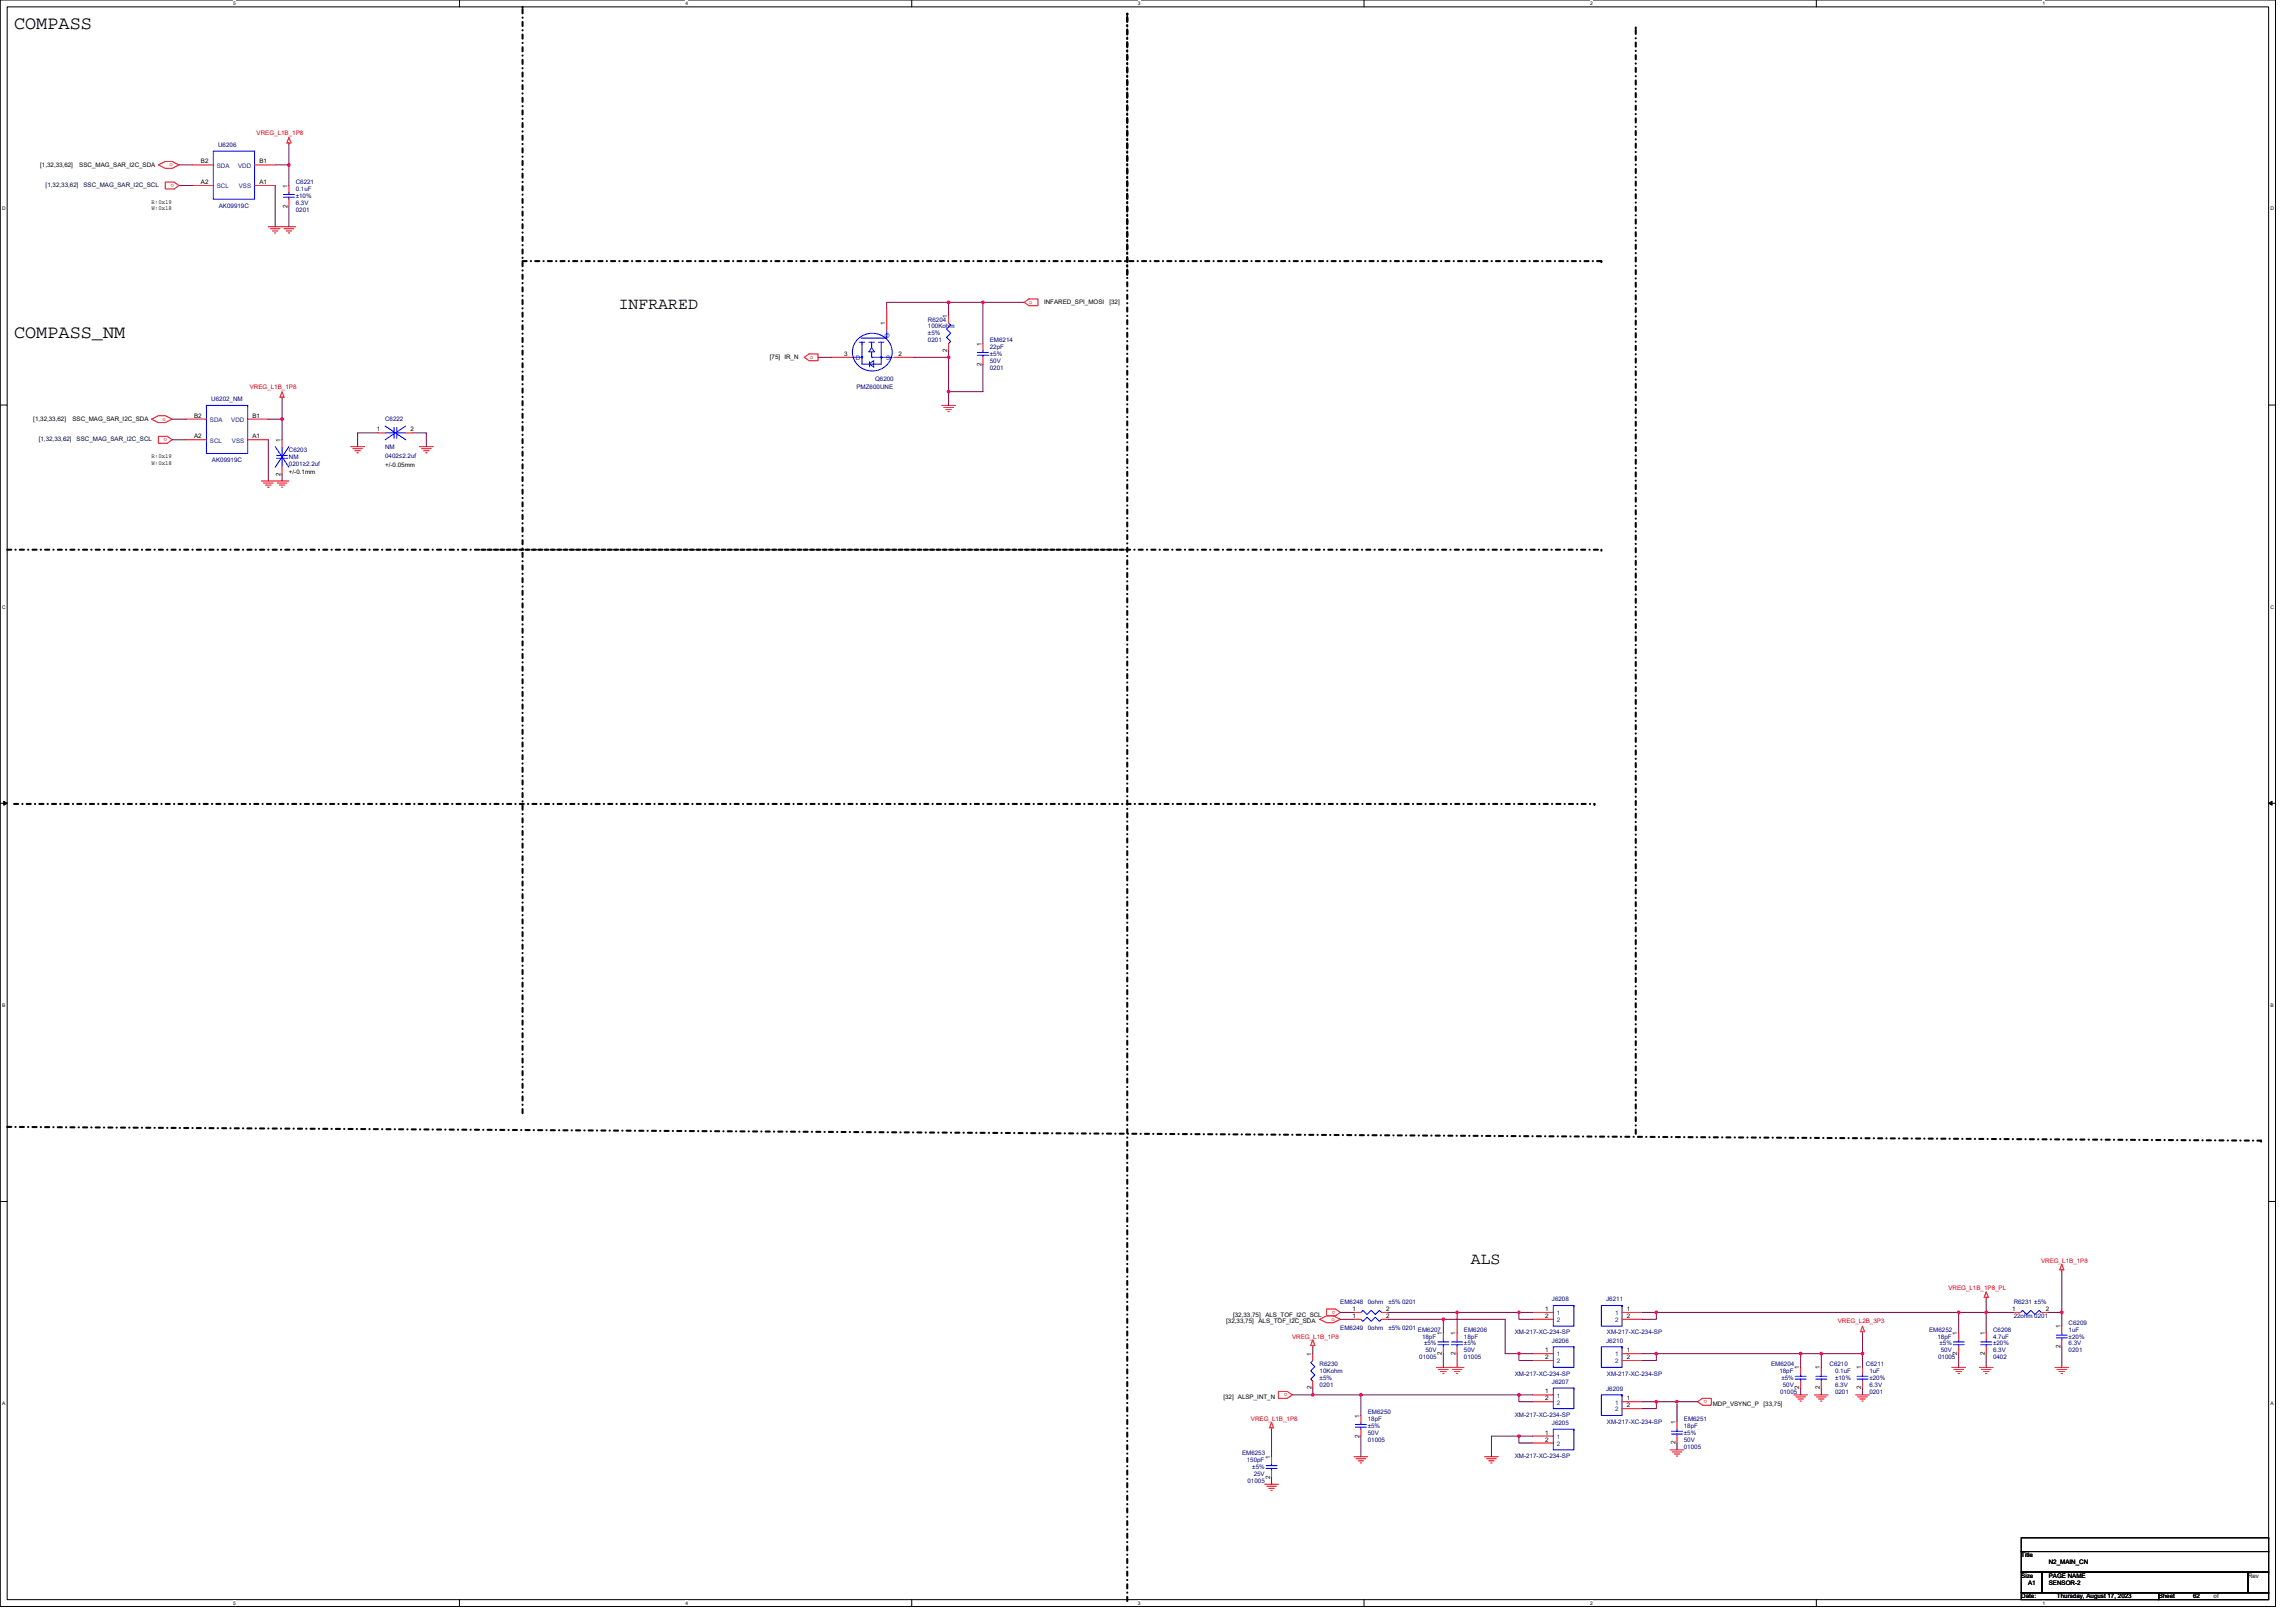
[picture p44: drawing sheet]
<svg xmlns="http://www.w3.org/2000/svg" width="297mm" height="210mm" viewBox="0 0 297 210" stroke-linecap="round" stroke-linejoin="round" font-family="sans-serif">
<defs><g id="words">
<g font-size="2.4">
<text x="1.8" y="3.8">COMPASS</text>
<text x="1.8" y="43.8">COMPASS_NM</text>
</g>
<g font-size="2.1">
<text x="80" y="40">INFRARED</text>
<text x="190.3" y="163.6">ALS</text>
</g>
<g font-size=".8" fill="#f00">
<text x="33.2" y="17.4">VREG_L1B_1P8</text>
<text x="21.9" y="21.5">o</text>
<text x="22.5" y="23.8" transform="rotate(180 22.5 23.8)">o</text>
<text x="133.1" y="39.3">o</text>
<text x="104.8" y="46.4">o</text>
<text x="32.3" y="50.3">VREG_L1B_1P8</text>
<text x="21" y="54.4">o</text>
<text x="21.6" y="56.7" transform="rotate(180 21.6 56.7)">o</text>
<text x="252.1" y="167">VREG_L1B_1P8_PL</text>
<text x="264.1" y="163.4">VREG_L1B_1P8</text>
<text x="167.2" y="173.2">VREG_L1B_1P8</text>
<text x="172.2" y="170.9">o</text>
<text x="172.8" y="169.6" transform="rotate(180 172.8 169.6)">o</text>
<text x="237.8" y="171.2">VREG_L2B_3P3</text>
<text x="161.8" y="183.9">VREG_L1B_1P8</text>
<text x="166.5" y="180.2" transform="rotate(180 166.5 180.2)">o</text>
<text x="220.9" y="181.1" transform="rotate(180 220.9 181.1)">o</text>
</g>
<g font-size=".8">
<text x="5.2" y="21.6">[1,32,33,62]</text>
<text x="10.3" y="21.6">SSC_MAG_SAR_I2C_SDA</text>
<text x="26" y="23.8">A2</text>
<text x="26" y="21.2">B2</text>
<text x="33.6" y="21.2">B1</text>
<text x="33.6" y="23.8">A1</text>
<text x="19.6" y="26.4">R:0x19</text>
<text x="19.6" y="27.2">W:0x18</text>
<text x="37.2" y="26.9" transform="rotate(-90 37.2 26.9)">2</text>
<text x="37.2" y="24.3" transform="rotate(-90 37.2 24.3)">1</text>
<text x="122.5" y="41.2" transform="rotate(-90 122.5 41.2)">1</text>
<text x="135.1" y="39.4">INFARED_SPI_MOSI</text>
<text x="143.5" y="39.4">[32]</text>
<text x="99.6" y="46.4">[75] IR_N</text>
<text x="109.2" y="46">3</text>
<text x="114.5" y="42" transform="rotate(-90 114.5 42)">1</text>
<text x="116.2" y="46">2</text>
<text x="122.5" y="45.5" transform="rotate(-90 122.5 45.5)">2</text>
<text x="127" y="47.3" transform="rotate(-90 127 47.3)">2</text>
<text x="127" y="44.7" transform="rotate(-90 127 44.7)">1</text>
<text x="4.3" y="54.5">[1,32,33,62]</text>
<text x="9.4" y="54.5">SSC_MAG_SAR_I2C_SDA</text>
<text x="19.6" y="59.3">R:0x19</text>
<text x="25.1" y="56.7">A2</text>
<text x="25.1" y="54">B2</text>
<text x="32.7" y="56.7">A1</text>
<text x="32.7" y="54">B1</text>
<text x="36.3" y="57.2" transform="rotate(-90 36.3 57.2)">1</text>
<text x="48.8" y="55.8">1</text>
<text x="53.1" y="55.8">2</text>
<text x="19.6" y="60.1">W:0x18</text>
<text x="36.3" y="61.5" transform="rotate(-90 36.3 61.5)">2</text>
<text x="37.4" y="61.3">+/-0.1mm</text>
<text x="49.8" y="60.5">+/-0.05mm</text>
<text x="158.6" y="171.2">[32,33,75]</text>
<text x="159.5" y="170.3">[32,33,75]</text>
<text x="162.8" y="171.2">ALS_TOF_I2C_SDA</text>
<text x="163.7" y="170.3">ALS_TOF_I2C_SCL</text>
<text x="175" y="170.5">1</text>
<text x="175" y="169.6">1</text>
<text x="179.4" y="170.5">2</text>
<text x="179.4" y="169.6">2</text>
<text x="186.5" y="172.7" transform="rotate(-90 186.5 172.7)">1</text>
<text x="188.3" y="172.7" transform="rotate(-90 188.3 172.7)">1</text>
<text x="199.9" y="169.6">1</text>
<text x="199.9" y="170.5">2</text>
<text x="210.5" y="169.6">1</text>
<text x="210.5" y="170.5">2</text>
<text x="253.2" y="172.7" transform="rotate(-90 253.2 172.7)">1</text>
<text x="256.8" y="172.7" transform="rotate(-90 256.8 172.7)">1</text>
<text x="260.3" y="169.6">1</text>
<text x="264.7" y="169.6">2</text>
<text x="266.6" y="171.8" transform="rotate(-90 266.6 171.8)">1</text>
<text x="169.7" y="179.8" transform="rotate(-90 169.7 179.8)">2</text>
<text x="169.7" y="175.4" transform="rotate(-90 169.7 175.4)">1</text>
<text x="186.5" y="175.3" transform="rotate(-90 186.5 175.3)">2</text>
<text x="188.3" y="175.3" transform="rotate(-90 188.3 175.3)">2</text>
<text x="199.9" y="174.9">1</text>
<text x="199.9" y="175.8">2</text>
<text x="210.5" y="174.9">1</text>
<text x="210.5" y="175.8">2</text>
<text x="232.8" y="179.8" transform="rotate(-90 232.8 179.8)">2</text>
<text x="232.8" y="177.2" transform="rotate(-90 232.8 177.2)">1</text>
<text x="235.4" y="179.8" transform="rotate(-90 235.4 179.8)">2</text>
<text x="235.4" y="177.2" transform="rotate(-90 235.4 177.2)">1</text>
<text x="240.8" y="179.8" transform="rotate(-90 240.8 179.8)">2</text>
<text x="240.8" y="177.2" transform="rotate(-90 240.8 177.2)">1</text>
<text x="253.2" y="175.3" transform="rotate(-90 253.2 175.3)">2</text>
<text x="256.8" y="175.3" transform="rotate(-90 256.8 175.3)">2</text>
<text x="266.6" y="174.4" transform="rotate(-90 266.6 174.4)">2</text>
<text x="158.3" y="181">[32] ALSP_INT_N</text>
<text x="175.9" y="186" transform="rotate(-90 175.9 186)">2</text>
<text x="175.9" y="183.4" transform="rotate(-90 175.9 183.4)">1</text>
<text x="199.9" y="185.6">1</text>
<text x="199.9" y="180.3">1</text>
<text x="199.9" y="181.2">2</text>
<text x="210.5" y="181.2">1</text>
<text x="210.5" y="182.1">2</text>
<text x="216.8" y="184.3" transform="rotate(-90 216.8 184.3)">1</text>
<text x="221.6" y="181.9">MDP_VSYNC_P</text>
<text x="228.2" y="181.9">[33,75]</text>
<text x="164.3" y="191.3" transform="rotate(-90 164.3 191.3)">2</text>
<text x="164.3" y="188.7" transform="rotate(-90 164.3 188.7)">1</text>
<text x="199.9" y="186.5">2</text>
<text x="216.8" y="186.9" transform="rotate(-90 216.8 186.9)">2</text>
<text x="261.5" y="201.5">Title</text>
<text x="265" y="202.3">N2_MAIN_CN</text>
<text x="261.5" y="204.1">Size</text>
<text x="261.5" y="206.8">Date:</text>
<text x="262.4" y="205">A1</text>
<text x="265" y="204.1">PAGE NAME</text>
<text x="265" y="205">SENSOR-2</text>
<text x="266.1" y="206.8">Thursday, August 17, 2023</text>
<text x="279.3" y="206.8">Sheet</text>
<text x="283.7" y="206.8">62</text>
<text x="286.4" y="206.8">of</text>
<text x="290.8" y="204.1">Rev</text>
</g>
<g font-size=".8" fill="#004080">
<text x="28" y="21.7">SDA</text>
<text x="30.8" y="21.7">VDD</text>
<text x="28" y="24.4">SCL</text>
<text x="30.9" y="24.4">VSS</text>
<text x="110.7" y="46.6">D</text>
<text x="114.6" y="46.6">S</text>
<text x="115.1" y="43.7" transform="rotate(-90 115.1 43.7)">G</text>
<text x="27.2" y="57.3">SCL</text>
<text x="27.2" y="54.6">SDA</text>
<text x="29.9" y="54.6">VDD</text>
<text x="30" y="57.3">VSS</text>
<text x="201.4" y="170.2">1</text>
<text x="201.4" y="171.1">2</text>
<text x="209" y="170.2">1</text>
<text x="209" y="171.1">2</text>
<text x="201.4" y="175.5">1</text>
<text x="201.4" y="176.4">2</text>
<text x="209" y="175.5">1</text>
<text x="209" y="176.4">2</text>
<text x="201.4" y="180.8">1</text>
<text x="201.4" y="181.7">2</text>
<text x="209" y="181.7">1</text>
<text x="209" y="182.6">2</text>
<text x="201.4" y="186.2">1</text>
<text x="201.4" y="187.1">2</text>
</g>
<g font-size=".8" fill="#000080">
<text x="28.2" y="19">U6206</text>
<text x="38.3" y="23.8">C6221</text>
<text x="28.3" y="26.9">AK09919C</text>
<text x="38.3" y="24.7">0.1uF</text>
<text x="38.3" y="27.4">0201</text>
<text x="38.3" y="26.5">6.3V</text>
<text x="38.3" y="25.6">±10%</text>
<text x="120.1" y="41.6">R6204</text>
<text x="120.1" y="42.5">100Kohm</text>
<text x="120.1" y="43.4">±5%</text>
<text x="120.1" y="44.3">0201</text>
<text x="128.1" y="44.3">EM6214</text>
<text x="128.1" y="45.2">22pF</text>
<text x="128.1" y="47.8">0201</text>
<text x="128.1" y="46.9">50V</text>
<text x="128.1" y="46.1">±5%</text>
<text x="27.3" y="51.9">U6202_NM</text>
<text x="110.8" y="50.3">PMZ600UNE</text>
<text x="113.2" y="49.3">Q6200</text>
<text x="27.4" y="59.7">AK09919C</text>
<text x="37.4" y="58.5">C6203</text>
<text x="37.4" y="59.4">NM</text>
<text x="49.8" y="54.5">C6222</text>
<text x="49.8" y="58.1">NM</text>
<text x="49.8" y="59.3">0402≤2.2uf</text>
<text x="37.4" y="60.3">0201≥2.2uf</text>
<text x="173.4" y="172.1">EM6249 0ohm</text>
<text x="173.4" y="168.7">EM6248 0ohm</text>
<text x="179.6" y="172.1">±5% 0201 EM6207</text>
<text x="179.6" y="168.7">±5% 0201</text>
<text x="184" y="173.2">18pF</text>
<text x="189.4" y="172.3">EM6206</text>
<text x="189.4" y="173.2">18pF</text>
<text x="196" y="172.6">XM-217-XC-234-SP</text>
<text x="200.8" y="173.7">J6206</text>
<text x="200.8" y="168.4">J6208</text>
<text x="207.8" y="173.7">J6210</text>
<text x="207.8" y="168.4">J6211</text>
<text x="207.9" y="172.6">XM-217-XC-234-SP</text>
<text x="249.6" y="172.3">EM6252</text>
<text x="250.6" y="173.2">18pF</text>
<text x="257.8" y="172.3">C6208</text>
<text x="257.8" y="173.2">4.7uF</text>
<text x="260.5" y="168.7">R6231 ±5%</text>
<text x="260.5" y="170.5">22ohm 0201</text>
<text x="267.6" y="171.4">C6209</text>
<text x="267.6" y="172.3">1uF</text>
<text x="267.6" y="173.2">±20%</text>
<text x="170.7" y="176.7">R6230</text>
<text x="170.7" y="177.6">10Kohm</text>
<text x="170.7" y="178.5">±5%</text>
<text x="170.7" y="179.4">0201</text>
<text x="183.6" y="175.8">01005</text>
<text x="184.2" y="174.1">±5%</text>
<text x="184.4" y="175">50V</text>
<text x="189.4" y="175.8">01005</text>
<text x="189.4" y="175">50V</text>
<text x="189.4" y="174.1">±5%</text>
<text x="196" y="178">XM-217-XC-234-SP</text>
<text x="200.8" y="179.1">J6207</text>
<text x="207.8" y="179.9">J6209</text>
<text x="207.9" y="178">XM-217-XC-234-SP</text>
<text x="229.1" y="176.7">EM6204</text>
<text x="230.2" y="177.6">18pF</text>
<text x="230.5" y="178.5">±5%</text>
<text x="230.6" y="179.4">50V</text>
<text x="236.7" y="176.7">C6210</text>
<text x="237.4" y="177.6">0.1uF</text>
<text x="237.4" y="179.4">6.3V</text>
<text x="237.4" y="178.5">±10%</text>
<text x="241.4" y="176.7">C6211</text>
<text x="241.8" y="177.6">1uF</text>
<text x="241.8" y="179.4">6.3V</text>
<text x="241.8" y="178.5">±20%</text>
<text x="250.7" y="175.8">01005</text>
<text x="250.9" y="174.1">±5%</text>
<text x="251.1" y="175">50V</text>
<text x="257.8" y="175.8">0402</text>
<text x="257.8" y="175">6.3V</text>
<text x="257.8" y="174.1">±20%</text>
<text x="267.6" y="175">0201</text>
<text x="267.6" y="174.1">6.3V</text>
<text x="176.9" y="183">EM6250</text>
<text x="176.9" y="183.9">18pF</text>
<text x="176.9" y="185.6">50V</text>
<text x="176.9" y="184.7">±5%</text>
<text x="196" y="183.3">XM-217-XC-234-SP</text>
<text x="200.8" y="184.4">J6205</text>
<text x="207.9" y="184.2">XM-217-XC-234-SP</text>
<text x="217.8" y="183.9">EM6251</text>
<text x="217.8" y="184.7">18pF</text>
<text x="217.8" y="185.6">±5%</text>
<text x="230.3" y="180.3">01005</text>
<text x="237.4" y="180.3">0201</text>
<text x="241.8" y="180.3">0201</text>
<text x="160.7" y="188.3">EM6253</text>
<text x="161.3" y="189.2">150pF</text>
<text x="161.4" y="191.9">01005</text>
<text x="162" y="190.1">±5%</text>
<text x="162.2" y="191">25V</text>
<text x="176.9" y="186.5">01005</text>
<text x="196" y="188.7">XM-217-XC-234-SP</text>
<text x="217.8" y="187.4">01005</text>
<text x="217.8" y="186.5">50V</text>
</g>
<g font-size=".8" fill="#000040">
<text x="5.9" y="24.2">[1,32,33,62]</text>
<text x="10.8" y="24.2">SSC_MAG_SAR_I2C_SCL</text>
<text x="5" y="57.1">[1,32,33,62]</text>
<text x="9.9" y="57.1">SSC_MAG_SAR_I2C_SCL</text>
</g>
<g font-size=".6">
<text x="30.2" y=".7">5</text>
<text x="88.7" y=".7">4</text>
<text x="147.2" y=".7">3</text>
<text x="205.7" y=".7">2</text>
<text x="264.2" y=".7">1</text>
<text x=".3" y="27.2">D</text>
<text x="293.7" y="27.2">D</text>
<text x=".3" y="78.7">C</text>
<text x="293.7" y="78.7">C</text>
<text x=".3" y="130.3">B</text>
<text x="293.7" y="130.3">B</text>
<text x=".3" y="181.8">A</text>
<text x="293.7" y="181.8">A</text>
<text x="30.2" y="207.6">5</text>
<text x="88.7" y="207.6">4</text>
<text x="147.2" y="207.6">3</text>
<text x="205.7" y="207.6">2</text>
<text x="264.2" y="207.6">1</text>
</g>
</g></defs>
<path d="M0 0h294.4v207.8h-294.4zM.9 .9h292.6v206.1h-292.6z" fill="none" stroke="#000" stroke-width=".13"/>
<g fill="#fff">
<path d="M30.2 .1h.3v.7h-.3z"/>
<path d="M30.2 207h.3v.8h-.3z"/>
</g>
<path d="M59.4 0v.9M59.4 207v.8" fill="none" stroke="#000" stroke-width=".13"/>
<g fill="#fff">
<path d="M88.7 .1h.3v.7h-.3z"/>
<path d="M88.7 207h.3v.8h-.3z"/>
</g>
<path d="M118 0v.9M118 207v.8" fill="none" stroke="#000" stroke-width=".13"/>
<g fill="#fff">
<path d="M147.2 .1h.4v.7h-.4z"/>
<path d="M147.2 207h.4v.8h-.4z"/>
</g>
<path d="M176.5 0v.9M176.5 207v.8" fill="none" stroke="#000" stroke-width=".13"/>
<g fill="#fff">
<path d="M205.7 .1h.4v.7h-.4z"/>
<path d="M205.7 207h.4v.8h-.4z"/>
</g>
<path d="M235 0v.9M235 207v.8" fill="none" stroke="#000" stroke-width=".13"/>
<g fill="#fff">
<path d="M264.2 .1h.4v.7h-.4z"/>
<path d="M264.2 207h.4v.8h-.4z"/>
<path d="M.3 26.6h.4v.8h-.4z"/>
<path d="M293.7 26.6h.5v.8h-.5z"/>
<path d="M.3 78.2h.4v.7h-.4z"/>
<path d="M293.7 78.2h.5v.7h-.5z"/>
</g>
<path d="M0 52.4h.9M293.5 52.4h.9" fill="none" stroke="#000" stroke-width=".13"/>
<g fill="#fff">
<path d="M.3 129.7h.4v.7h-.4z"/>
<path d="M293.7 129.7h.4v.7h-.4z"/>
</g>
<path d="M0 103.9h.9M.5 103.7l.4 .2-.4 .3zM293.5 103.9h.9M293.5 103.9l.4-.2v.5z" fill="none" stroke="#000" stroke-width=".13"/>
<path d="M.5 103.7l.4 .2-.4 .3zM293.5 103.9l.4-.2v.5z" fill="#000"/>
<g fill="#fff">
<path d="M.2 181.2h.5v.7h-.5z"/>
<path d="M293.7 181.2h.4v.7h-.4z"/>
</g>
<g fill="none" stroke="#000" stroke-width=".13">
<path d="M0 155.4h.9M293.5 155.4h.9M261.5 199h32v1.7h-32zM293.5 199h.1M261.5 200.7h32v2.7h-32zM261.5 203.4h2.7v2.7h-2.7zM261.5 206.1h17.8v.9h-17.8zM264.2 203.4h.1M264.2 203.4h26.6v2.7h-26.6zM279.3 206.1h.1M279.3 206.1h14.2v.9h-14.2zM290.8 203.4h.1"/>
<path d="M290.8 203.4h2.7v2.7h-2.7zM293.5 200.7h.1M293.5 203.4h.1M293.5 206.1h.1"/>
</g>
<g fill="none" stroke="#000" stroke-width=".27" stroke-dasharray=".5 .5 0 .5">
<path d="M67.6 .9h.1M145.8 1.8h.1M211.6 3.6h.1M67.6 33.8h139.6M145.8 35.6v-33.8M207.2 33.8h.1M.9 71.1h144.9M62.3 71.1h144.9M145.8 71.1h.1M207.2 71.1h.1M1.8 104h204.5M206.3 104h.1"/>
<path d="M.9 145.8l291.6 1.8M67.6 144v-143.1M211.6 146.7v-143.1M292.5 147.6h.1M145.8 207.1v-205.3"/>
</g>
<g fill="none" stroke="#f00" stroke-width=".13">
<path d="M37.4 18.5v.2M37.4 17.8l.2 .7h-.5zM20.5 21.3l.9-.4h.9l.9 .4-.9 .5h-.9zM21.4 23.6h1.1l.7 .4-.7 .4h-1.1zM24.9 24h2.7M24.9 21.3h2.7M32.9 24h2.7M32.9 21.3h2.7M34.7 29.3h3.6M35 29.6h1.2M35.2 29.9h.8M35.5 30.1h.2"/>
<path d="M36.8 29.6h1.2M37 29.9h.7M37.3 30.1h.2M37.4 24v.9M37.4 25.8v.9M132.5 39.1l.6-.4h1.2v.9h-1.2zM19.6 54.2l.9-.4h.9l.9 .4-.9 .5h-.9zM20.5 56.5h1.1l.7 .4-.7 .4h-1.1zM24 56.9h2.7M24 54.2h2.7M32 56.9h2.7M32 54.2h2.7"/>
<path d="M36.5 51.4v.2M36.5 56.9v.9M36.5 50.7l.3 .7h-.6zM45.4 57.8h1.8M45.6 58.1h1.3M45.9 58.3h.7M46.2 58.6h.2M48.9 56h.9M52.5 56h.9M54.3 57.8h1.7M54.5 58.1h1.3M54.8 58.3h.7"/>
<path d="M55.1 58.6h.1M104.1 46.2l.6-.4h1.1v.9h-1.1zM107.6 46.2h2.7M114.7 40v2.7M115.6 46.2h2.7M121.8 52.5h1.8M122.1 52.7h1.2M122.4 53h.7M122.6 53.3h.2M122.7 40.9v.9M122.7 44.4v.9M127.2 44.5v.8"/>
<path d="M127.2 46.2v.9M33.8 62.2h3.6M34.1 62.5h1.2M34.4 62.8h.7M34.6 63h.2M35.9 62.5h1.2M36.1 62.8h.7M36.4 63h.2M36.5 60.5v.8M169.8 174.1v.1M169.8 175.1v.9M169.8 178.7v.9"/>
<path d="M169.8 173.4l.3 .7h-.5zM170.7 170.7l.9-.5h.9l.9 .5-.9 .4h-.9zM171.6 169.4h1.2l.6 .4-.6 .4h-1.2zM175.2 170.7h.9M175.2 169.8h.9M178.7 170.7h.9M178.7 169.8h.9M185.8 176.9h3.6M186.1 177.2h1.3M186.4 177.4h.7M186.6 177.7h.2M186.7 172.5v.9"/>
<path d="M186.7 174.2v.9M187.9 177.2h1.2M188.2 177.4h.7M188.4 177.7h.2M188.5 172.5v.9M188.5 174.2v.9M198.3 175.1h2.7M198.3 176h2.7M198.3 169.8h2.7M198.3 170.7h2.7M209.8 175.1h2.7M209.8 176h2.7"/>
<path d="M209.8 169.8h2.7M209.8 170.7h2.7M233 176.9v.9M233 178.7v.9M235.6 176.9v.9M235.6 178.7v.9M241 171.6l.2 .7h-.5zM241 172.3v.2M241 176.9v.9M241 178.7v.9M252.5 176.9h1.8M252.8 177.2h1.2"/>
<path d="M253 177.4h.8M253.3 177.7h.2M253.4 172.5v.9M253.4 174.2v.9M256.1 176.9h1.7M256.3 177.2h1.3M256.6 177.4h.7M256.9 177.7h.1M257 167.8v.2M257 172.5v.9M257 174.2v.9M257 167.1l.2 .7h-.5z"/>
<path d="M260.5 169.8h.9M264.1 169.8h.9M265.9 176.9h1.7M266.1 177.2h1.3M266.4 177.4h.7M266.7 177.7h.1M266.7 163.6l.3 .7h-.5zM266.7 164.3v.2M266.7 171.6v.9M266.7 173.4v.8M163.6 192h1.8M163.9 192.3h1.2"/>
<path d="M164.1 192.6h.8M164.4 192.8h.2M164.5 184l.3 .7h-.6zM164.5 184.7v.2M164.5 188.5v.9M164.5 190.2v.9M165.4 180h1.1l.7 .5-.7 .4h-1.1zM175.2 188.5h1.8M175.4 188.7h1.3M175.7 189h.7M176 189.3h.2M176.1 183.1v.9"/>
<path d="M176.1 184.9v.9M192.1 188.5h1.7M192.3 188.7h1.3M192.6 189h.7M192.9 189.3h.1M198.3 185.8h2.7M198.3 186.7h2.7M198.3 180.5h2.7M198.3 181.4h2.7M209.8 181.4h2.7M209.8 182.2h2.7M216.1 187.6h1.7"/>
<path d="M216.3 187.8h1.3M216.6 188.1h.7M216.9 188.4h.1M217 184v.9M217 185.8v.9M219.6 181.4l.6-.5h1.2v.9h-1.2zM232.1 180.5h1.7M232.3 180.7h1.3M232.6 181h.7M232.9 181.3h.1M234.7 180.5h1.8M235 180.7h1.2"/>
<path d="M235.3 181h.7M235.5 181.3h.2M240.1 180.5h1.7M240.3 180.7h1.3M240.6 181h.7M240.9 181.3h.1"/>
</g>
<g fill="none" stroke="#00f" stroke-width=".13">
<path d="M27.6 19.6h5.3v6.2h-5.3zM32.9 19.6h.1M36.7 25.2h1.4M36.7 25.5h1.4M37.4 24.9v.3M37.4 25.5v.3M26.7 52.5h5.3v6.2h-5.3zM32 52.5h.1M35.6 57.8l1.8 2.7M35.8 58.9h1.4M35.8 59.3h1.4M36.5 57.8v1.1"/>
<path d="M36.5 59.3v1.2M37.4 57.8l-1.8 2.7M49.8 55.1l2.7 1.8M49.8 56h1.2M51 55.3v1.4M51.3 55.3v1.4M51.3 56h1.2M52.5 55.1l-2.7 1.8M110.3 46.2h1.2M110.8 44a2.57 2.57 0 0 1 3.1-.7 2.57 2.57 0 0 1 1.5 2.8 2.57 2.57 0 0 1-3.1 1.8 2.57 2.57 0 0 1-2-2.9zM111.2 44.3h.7M112.4 44.3h.7"/>
<path d="M112.5 47.1l.5 .4M112.5 46.8v.7M112.5 47l.5-.3v.9M112.8 45l.3 .5h-.7zM112.8 44.3v.7M112.8 45.5v.7h2.6M113.7 44.3h.7M114 44.3v2.8h-2.5v-2.8M114.7 43.1v.5M114.7 43.6v.1h-3.3M114.7 42.8v.4M122.7 41.8l.3 .2-.5 .6 .5 .5-.5 .5 .5 .6-.3 .3"/>
<path d="M126.5 45.6h1.4M126.5 46h1.4M127.2 45.3v.3M127.2 46v.2M169.8 176l-.2 .3 .5 .5-.5 .6 .5 .5-.5 .5 .2 .3M176.1 170.7l.2 .3 .6-.6 .5 .6 .5-.6 .6 .6 .2-.3M176.1 169.8l.2-.3 .6 .6 .5-.6 .5 .6 .6-.6 .2 .3M186 173.6h1.4M186 174h1.4M186.7 173.4v.2M186.7 174v.2M187.8 173.6h1.4"/>
<path d="M187.8 174h1.4M188.5 173.4v.2M188.5 174v.2M201 174.2h2.6v2.7h-2.6zM201 179.6h2.6v2.6h-2.6zM201 168.9h2.6v2.7h-2.6zM203.6 174.2h.1M203.6 179.6h.1M203.6 168.9h.1M207.2 174.2h2.6v2.7h-2.6zM207.2 168.9h2.6v2.7h-2.6zM209.8 174.2h.1"/>
<path d="M209.8 168.9h.1M232.2 178.1h1.5M232.2 178.4h1.5M233 177.8v.3M233 178.4v.3M234.9 178.1h1.4M234.9 178.4h1.4M235.6 177.8v.3M235.6 178.4v.3M240.2 178.1h1.5M240.2 178.4h1.5M241 177.8v.3"/>
<path d="M241 178.4v.3M252.7 173.6h1.4M252.7 174h1.4M253.4 173.4v.2M253.4 174v.2M256.2 173.6h1.5M256.2 174h1.5M257 173.4v.2M257 174v.2M261.4 169.8l.3-.3 .5 .6 .5-.6 .6 .6 .5-.6 .3 .3M266 172.7h1.5M266 173.1h1.5"/>
<path d="M266.7 172.5v.2M266.7 173.1v.3M163.8 189.6h1.4M163.8 190h1.4M164.5 189.4v.2M164.5 190v.2M175.3 184.3h1.5M175.3 184.6h1.5M176.1 184v.3M176.1 184.6v.3M201 184.9h2.6v2.7h-2.6zM203.6 184.9h.1"/>
<path d="M207.2 180.5h2.6v2.6h-2.6zM209.8 180.5h.1M216.2 185.2h1.5M216.2 185.5h1.5M217 184.9v.3M217 185.5v.3"/>
</g>
<g fill="#00f" stroke="#00f" stroke-width=".13">
<path d="M111.5 46.2h.1v.1h-.1z" fill-rule="evenodd"/>
<path d="M113.9 46.2h.2v.1h-.2z" fill-rule="evenodd"/>
</g>
<g fill="none" stroke="#800040" stroke-width=".13">
<path d="M37.4 18.7v2.6M23.2 21.3h1.7M23.2 24h1.7M35.6 21.3h1.8M35.6 24v5.3M37.4 26.7v2.6M37.4 21.3v2.7M122.7 39.1h-8v.9M122.7 39.1v1.8M122.7 39.1h4.5M127.2 39.1h5.3M127.2 39.1v5.3"/>
<path d="M22.3 54.2h1.7M22.3 56.9h1.7M34.7 56.9v5.3M34.7 54.2h1.8M36.5 51.6v2.6M36.5 54.2v2.7M48.9 56h-2.6v1.8M53.4 56h1.8v1.8M105.8 46.2h1.8M118.3 46.2h4.4M122.7 45.3v.9M122.7 46.2v4.5"/>
<path d="M122.7 50.7v1.8M127.2 47.1v3.6h-4.5M36.5 61.3v.9M169.8 174.2v.9M169.8 179.6v.9M173.4 169.8h1.8M173.4 170.7h1.8M179.6 169.8h8.9M179.6 170.7h7.1M186.7 175.1v1.8M186.7 170.7v1.8M186.7 170.7h8v4.4h1.8"/>
<path d="M188.5 169.8h8M188.5 175.1v1.8M188.5 169.8v2.7M198.3 169.8h-1.8v.9h1.8M198.3 175.1h-1.8v.9h1.8M212.5 169.8h1.8M212.5 175.1h1.8M214.3 175.1v.9h-1.8M214.3 175.1h18.7M233 175.1h2.6M233 175.1v1.8M233 179.6v.9"/>
<path d="M235.6 175.1h5.4M235.6 175.1v1.8M235.6 179.6v.9M241 172.5v2.6M241 175.1v1.8M241 179.6v.9M253.4 175.1v1.8M253.4 169.8v2.7M253.4 169.8h-39.1v.9h-1.8M253.4 169.8h3.6M257 168v1.8M257 169.8v2.7"/>
<path d="M257 175.1v1.8M257 169.8h3.5M265 169.8h1.7M266.7 164.5v5.3M266.7 169.8v1.8M266.7 174.2v2.7M164.5 184.9v3.6M164.5 191.1v.9M167.2 180.5h2.6M169.8 180.5h6.3M176.1 180.5v2.6M176.1 180.5h20.4"/>
<path d="M176.1 185.8v2.7M196.5 185.8h-3.5v2.7M198.3 180.5h-1.8v.9h1.8M198.3 185.8h-1.8v.9h1.8M212.5 181.4h1.8M217 181.4h-2.7v.8h-1.8M217 181.4h2.6M217 181.4v2.6M217 186.7v.9"/>
</g>
<g fill="#f0f" stroke="#f0f" stroke-width=".13">
<circle cx="36.5" cy="54.2" r=".17"/>
<circle cx="122.7" cy="39.1" r=".17"/>
<circle cx="127.2" cy="39.1" r=".17"/>
<circle cx="122.7" cy="50.7" r=".17"/>
<circle cx="122.7" cy="46.2" r=".17"/>
<circle cx="266.7" cy="169.8" r=".17"/>
<circle cx="257" cy="169.8" r=".17"/>
<circle cx="214.3" cy="175.1" r=".17"/>
<circle cx="233" cy="175.1" r=".17"/>
<circle cx="241" cy="175.1" r=".17"/>
<circle cx="235.6" cy="175.1" r=".17"/>
<circle cx="37.4" cy="21.3" r=".17"/>
<circle cx="188.5" cy="169.8" r=".17"/>
<circle cx="186.7" cy="170.7" r=".17"/>
<circle cx="196.5" cy="169.8" r=".17"/>
<circle cx="176.1" cy="180.5" r=".17"/>
<circle cx="196.5" cy="180.5" r=".17"/>
<circle cx="214.3" cy="181.4" r=".17"/>
<circle cx="217" cy="181.4" r=".17"/>
<circle cx="169.8" cy="180.5" r=".17"/>
<circle cx="214.3" cy="169.8" r=".17"/>
<circle cx="253.4" cy="169.8" r=".17"/>
<circle cx="196.5" cy="175.1" r=".17"/>
<circle cx="196.5" cy="185.8" r=".17"/>
</g>
<use href="#words"/>
</svg>
